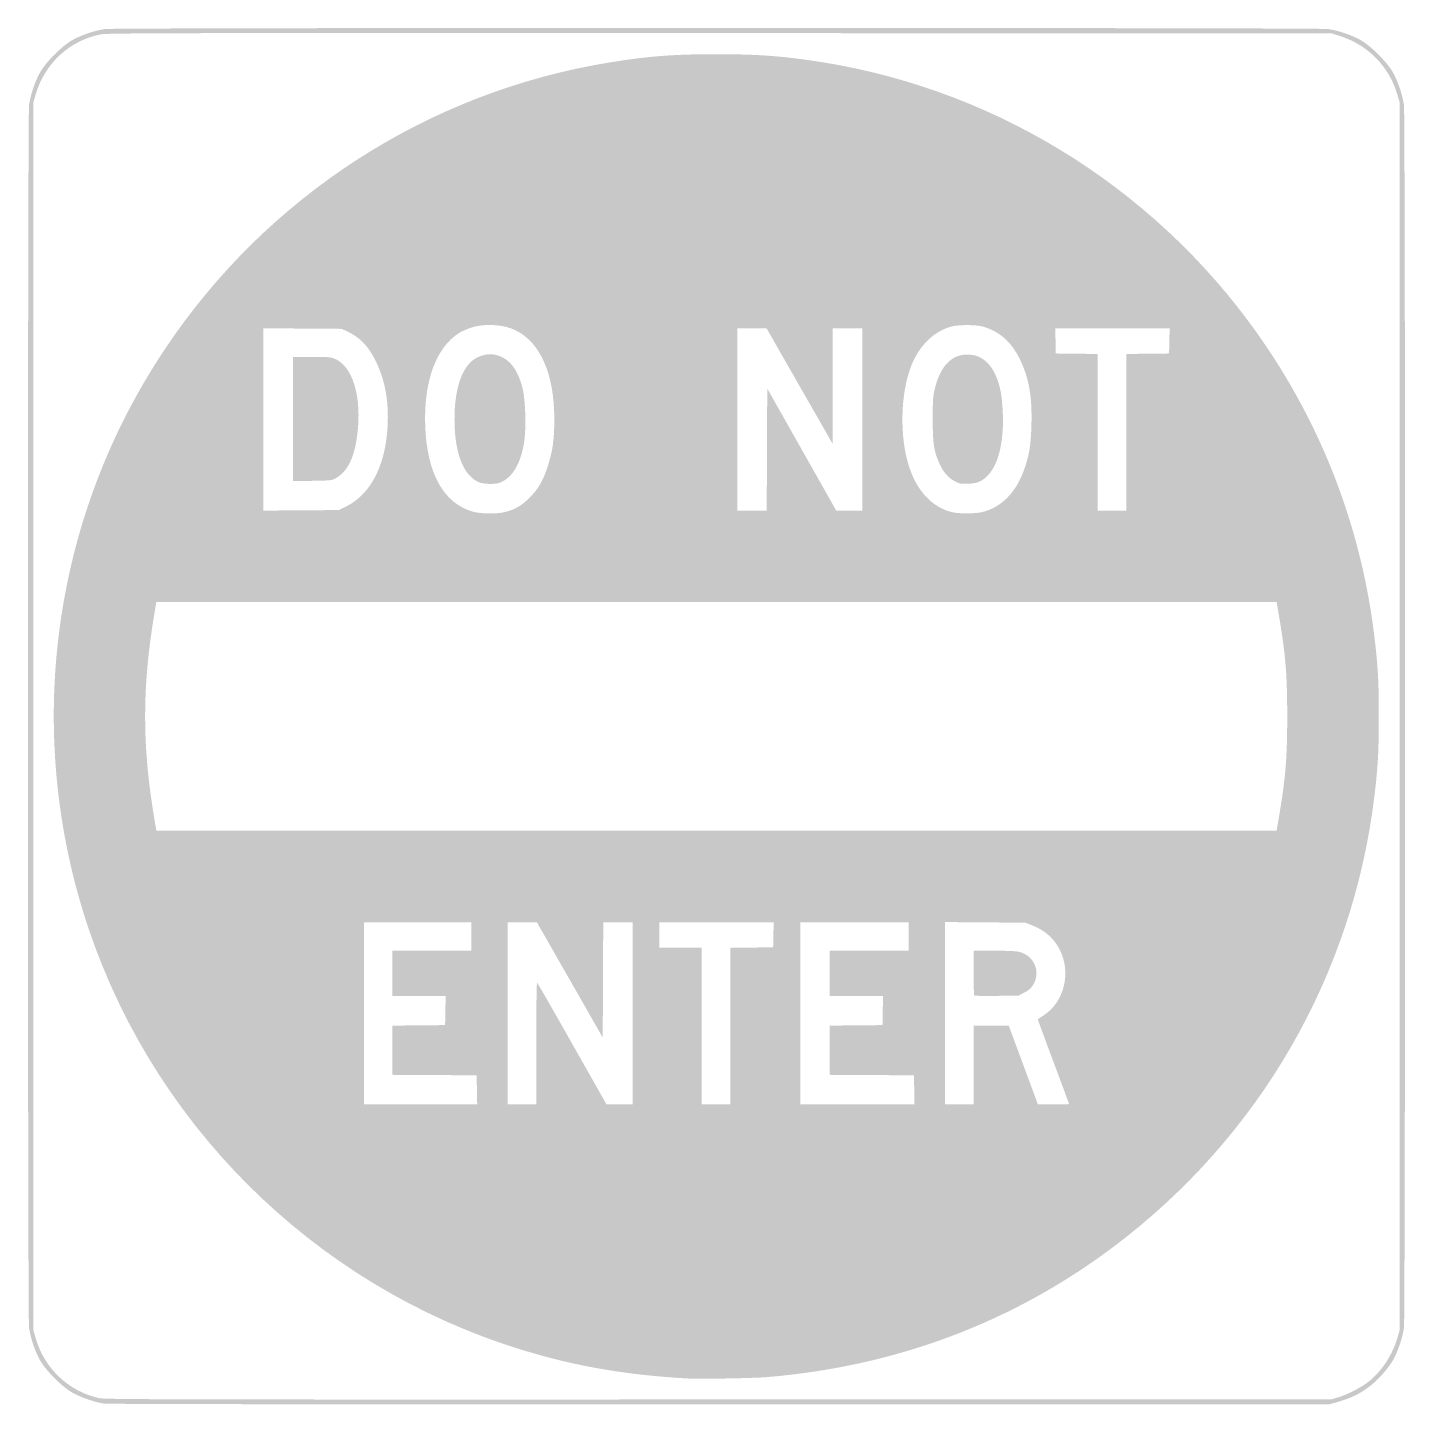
# Model space of a CAD drawing. Header units: inches. Extents: x -15 to 15, y -15 to 15.
import ezdxf

# ---------------------------------------------------------------- set-up
doc = ezdxf.new("R2010")
doc.units = ezdxf.units.IN
doc.header["$MEASUREMENT"] = 0

msp = doc.modelspace()

# ---------------------------------------------------------------- hatches: boundary and pattern name
h = msp.add_hatch(color=7)
edge = h.paths.add_edge_path()
edge.add_spline(control_points=[(-13.329, -14.953), (-13.525, -14.925), (-13.825, -14.821), (-14.014, -14.715), (-14.235, -14.591), (-14.591, -14.235), (-14.715, -14.014), (-14.826, -13.816), (-14.925, -13.522), (-14.956, -13.3), (-14.988, -13.064), (-14.988, 13.064), (-14.956, 13.3), (-14.925, 13.522), (-14.826, 13.816), (-14.715, 14.014), (-14.591, 14.235), (-14.235, 14.591), (-14.014, 14.715), (-13.816, 14.826), (-13.522, 14.925), (-13.3, 14.956), (-13.064, 14.988), (13.064, 14.988), (13.3, 14.956), (13.522, 14.925), (13.816, 14.826), (14.014, 14.715), (14.235, 14.591), (14.591, 14.235), (14.715, 14.014), (14.826, 13.816), (14.925, 13.522), (14.956, 13.3), (14.988, 13.064), (14.988, -13.064), (14.956, -13.3), (14.925, -13.523), (14.826, -13.817), (14.715, -14.013), (14.664, -14.102), (14.548, -14.253), (14.449, -14.358), (14.175, -14.647), (13.909, -14.806), (13.505, -14.921)], knot_values=[0, 0, 0, 0, 1, 1, 1, 2, 2, 2, 3, 3, 3, 4, 4, 4, 5, 5, 5, 6, 6, 6, 7, 7, 7, 8, 8, 8, 9, 9, 9, 10, 10, 10, 11, 11, 11, 12, 12, 12, 13, 13, 13, 14, 14, 14, 15, 15, 15, 15], degree=3, periodic=0)
edge.add_line((13.505, -14.921), (13.339, -14.968))
edge.add_line((13.339, -14.968), (0.075, -14.971))
edge.add_spline(control_points=[(0.075, -14.971), (-8.004, -14.972), (-13.244, -14.966), (-13.329, -14.953)], knot_values=[0, 0, 0, 0, 1, 1, 1, 1], degree=3, periodic=0)
edge = h.paths.add_edge_path(flags=0)
edge.add_spline(control_points=[(13.542, -14.811), (13.757, -14.745), (14.038, -14.596), (14.203, -14.463), (14.478, -14.24), (14.708, -13.887), (14.811, -13.531)], knot_values=[0, 0, 0, 0, 1, 1, 1, 2, 2, 2, 2], degree=3, periodic=0)
edge.add_line((14.811, -13.531), (14.861, -13.361))
edge.add_line((14.861, -13.361), (14.861, 0))
edge.add_line((14.861, 0), (14.861, 13.361))
edge.add_line((14.861, 13.361), (14.811, 13.531))
edge.add_spline(control_points=[(14.811, 13.531), (14.634, 14.145), (14.164, 14.618), (13.542, 14.811)], knot_values=[0, 0, 0, 0, 1, 1, 1, 1], degree=3, periodic=0)
edge.add_line((13.542, 14.811), (13.382, 14.861))
edge.add_line((13.382, 14.861), (0.075, 14.867))
edge.add_spline(control_points=[(0.075, 14.867), (-12.042, 14.872), (-13.247, 14.869), (-13.404, 14.838), (-14.078, 14.704), (-14.617, 14.203), (-14.811, 13.531)], knot_values=[0, 0, 0, 0, 1, 1, 1, 2, 2, 2, 2], degree=3, periodic=0)
edge.add_line((-14.811, 13.531), (-14.861, 13.361))
edge.add_line((-14.861, 13.361), (-14.861, 0))
edge.add_line((-14.861, 0), (-14.861, -13.361))
edge.add_line((-14.861, -13.361), (-14.811, -13.531))
edge.add_spline(control_points=[(-14.811, -13.531), (-14.62, -14.193), (-14.087, -14.695), (-13.425, -14.836), (-13.293, -14.864), (-11.706, -14.868), (0.054, -14.864)], knot_values=[0, 0, 0, 0, 1, 1, 1, 2, 2, 2, 2], degree=3, periodic=0)
edge.add_line((0.054, -14.864), (13.382, -14.861))
edge.add_line((13.382, -14.861), (13.542, -14.811))
h = msp.add_hatch(color=7)
edge = h.paths.add_edge_path()
edge.add_spline(control_points=[(-0.6, -14.409), (-1.805, -14.341), (-2.788, -14.188), (-3.807, -13.909), (-8.412, -12.65), (-12.13, -9.147), (-13.657, -4.629), (-14.383, -2.481), (-14.594, -0.173), (-14.27, 2.068), (-13.96, 4.205), (-13.196, 6.198), (-11.999, 7.993), (-9.777, 11.325), (-6.267, 13.589), (-2.335, 14.227), (-1.482, 14.366), (-0.934, 14.408), (0, 14.408), (0.911, 14.408), (1.466, 14.366), (2.282, 14.237), (6.234, 13.609), (9.768, 11.338), (11.999, 7.993), (13.258, 6.106), (14.04, 3.99), (14.313, 1.736), (14.389, 1.105), (14.409, 0.752), (14.409, 0), (14.409, -0.752), (14.389, -1.105), (14.313, -1.736), (13.84, -5.644), (11.816, -9.145), (8.652, -11.531), (6.459, -13.184), (3.912, -14.143), (1.093, -14.378), (0.815, -14.401), (-0.355, -14.422), (-0.6, -14.409)], knot_values=[0, 0, 0, 0, 1, 1, 1, 2, 2, 2, 3, 3, 3, 4, 4, 4, 5, 5, 5, 6, 6, 6, 7, 7, 7, 8, 8, 8, 9, 9, 9, 10, 10, 10, 11, 11, 11, 12, 12, 12, 13, 13, 13, 14, 14, 14, 14], degree=3, periodic=0)
h.paths.add_polyline_path([(-5.212, -8.127), (-5.218, -7.811), (-6.134, -7.805), (-7.05, -7.8), (-7.05, -7.264), (-7.05, -6.729), (-6.477, -6.724), (-5.904, -6.718), (-5.898, -6.402), (-5.892, -6.086), (-6.471, -6.086), (-7.05, -6.086), (-7.05, -5.593), (-7.05, -5.1), (-6.193, -5.1), (-5.336, -5.1), (-5.336, -4.789), (-5.336, -4.479), (-6.504, -4.479), (-7.671, -4.479), (-7.671, -6.461), (-7.671, -8.443), (-6.439, -8.443), (-5.206, -8.443), (-5.212, -8.127)], flags=0)
edge = h.paths.add_edge_path(flags=0)
edge.add_spline(control_points=[(-3.921, -7.113), (-3.921, -6.359), (-3.913, -5.788), (-3.903, -5.795), (-3.892, -5.801), (-3.549, -6.4), (-3.139, -7.125)], knot_values=[0, 0, 0, 0, 1, 1, 1, 2, 2, 2, 2], degree=3, periodic=0)
edge.add_line((-3.139, -7.125), (-2.393, -8.443))
edge.add_line((-2.393, -8.443), (-2.107, -8.443))
edge.add_line((-2.107, -8.443), (-1.821, -8.443))
edge.add_line((-1.821, -8.443), (-1.821, -6.461))
edge.add_line((-1.821, -6.461), (-1.821, -4.479))
edge.add_line((-1.821, -4.479), (-2.143, -4.479))
edge.add_line((-2.143, -4.479), (-2.464, -4.479))
edge.add_line((-2.464, -4.479), (-2.469, -5.734))
edge.add_line((-2.469, -5.734), (-2.475, -6.989))
edge.add_line((-2.475, -6.989), (-3.192, -5.734))
edge.add_line((-3.192, -5.734), (-3.909, -4.479))
edge.add_line((-3.909, -4.479), (-4.226, -4.479))
edge.add_line((-4.226, -4.479), (-4.543, -4.479))
edge.add_line((-4.543, -4.479), (-4.543, -6.461))
edge.add_line((-4.543, -6.461), (-4.543, -8.443))
edge.add_line((-4.543, -8.443), (-4.232, -8.443))
edge.add_line((-4.232, -8.443), (-3.921, -8.443))
edge.add_line((-3.921, -8.443), (-3.921, -7.113))
h.paths.add_polyline_path([(0.3, -6.74), (0.3, -5.037), (0.766, -5.031), (1.232, -5.025), (1.238, -4.752), (1.244, -4.479), (0.001, -4.479), (-1.243, -4.479), (-1.243, -4.757), (-1.243, -5.036), (-0.782, -5.036), (-0.321, -5.036), (-0.321, -6.739), (-0.321, -8.443), (-0.011, -8.443), (0.3, -8.443), (0.3, -6.74)], flags=0)
h.paths.add_polyline_path([(4.302, -8.127), (4.296, -7.811), (3.38, -7.805), (2.464, -7.8), (2.464, -7.264), (2.464, -6.729), (3.038, -6.724), (3.611, -6.718), (3.617, -6.402), (3.623, -6.086), (3.043, -6.086), (2.464, -6.086), (2.464, -5.593), (2.464, -5.1), (3.321, -5.1), (4.179, -5.1), (4.179, -4.789), (4.179, -4.479), (3, -4.479), (1.821, -4.479), (1.821, -6.461), (1.821, -8.443), (3.065, -8.443), (4.308, -8.443), (4.302, -8.127)], flags=0)
edge = h.paths.add_edge_path(flags=0)
edge.add_line((5.593, -7.586), (5.593, -6.729))
edge.add_line((5.593, -6.729), (5.975, -6.729))
edge.add_line((5.975, -6.729), (6.358, -6.729))
edge.add_line((6.358, -6.729), (6.675, -7.586))
edge.add_line((6.675, -7.586), (6.992, -8.443))
edge.add_line((6.992, -8.443), (7.332, -8.443))
edge.add_spline(control_points=[(7.332, -8.443), (7.519, -8.443), (7.671, -8.44), (7.671, -8.436), (7.671, -8.432), (7.517, -8.016), (7.328, -7.511), (7.139, -7.007), (6.987, -6.593), (6.99, -6.59), (6.994, -6.588), (7.053, -6.549), (7.122, -6.503), (7.565, -6.214), (7.72, -5.575), (7.468, -5.078), (7.343, -4.832), (7.14, -4.653), (6.865, -4.547)], knot_values=[0, 0, 0, 0, 1, 1, 1, 2, 2, 2, 3, 3, 3, 4, 4, 4, 5, 5, 5, 6, 6, 6, 6], degree=3, periodic=0)
edge.add_line((6.865, -4.547), (6.718, -4.49))
edge.add_line((6.718, -4.49), (5.845, -4.483))
edge.add_line((5.845, -4.483), (4.971, -4.476))
edge.add_line((4.971, -4.476), (4.971, -6.459))
edge.add_line((4.971, -6.459), (4.971, -8.443))
edge.add_line((4.971, -8.443), (5.282, -8.443))
edge.add_line((5.282, -8.443), (5.593, -8.443))
edge.add_line((5.593, -8.443), (5.593, -7.586))
edge = h.paths.add_edge_path(flags=0)
edge.add_spline(control_points=[(12.232, -2.212), (12.381, -1.345), (12.416, -0.918), (12.416, 0), (12.416, 0.918), (12.381, 1.345), (12.232, 2.212)], knot_values=[0, 0, 0, 0, 1, 1, 1, 2, 2, 2, 2], degree=3, periodic=0)
edge.add_line((12.232, 2.212), (12.185, 2.486))
edge.add_line((12.185, 2.486), (-0.001, 2.486))
edge.add_line((-0.001, 2.486), (-12.187, 2.486))
edge.add_line((-12.187, 2.486), (-12.211, 2.341))
edge.add_spline(control_points=[(-12.211, 2.341), (-12.503, 0.647), (-12.503, -0.647), (-12.211, -2.341)], knot_values=[0, 0, 0, 0, 1, 1, 1, 1], degree=3, periodic=0)
edge.add_line((-12.211, -2.341), (-12.187, -2.486))
edge.add_line((-12.187, -2.486), (-0.001, -2.486))
edge.add_line((-0.001, -2.486), (12.185, -2.486))
edge.add_line((12.185, -2.486), (12.232, -2.212))
edge = h.paths.add_edge_path(flags=0)
edge.add_spline(control_points=[(-4.596, 4.447), (-4.378, 4.503), (-4.243, 4.582), (-4.07, 4.755), (-3.877, 4.948), (-3.78, 5.113), (-3.678, 5.421), (-3.565, 5.763), (-3.529, 6.012), (-3.529, 6.461), (-3.527, 7.438), (-3.825, 8.126), (-4.366, 8.398), (-4.629, 8.53), (-5.051, 8.556), (-5.341, 8.457), (-5.433, 8.426), (-5.547, 8.375), (-5.596, 8.345), (-6.099, 8.027), (-6.37, 7.294), (-6.337, 6.335), (-6.302, 5.294), (-5.943, 4.641), (-5.304, 4.455), (-5.136, 4.406), (-4.771, 4.402), (-4.596, 4.447)], knot_values=[0, 0, 0, 0, 1, 1, 1, 2, 2, 2, 3, 3, 3, 4, 4, 4, 5, 5, 5, 6, 6, 6, 7, 7, 7, 8, 8, 8, 9, 9, 9, 9], degree=3, periodic=0)
edge = h.paths.add_edge_path(flags=0)
edge.add_spline(control_points=[(5.792, 4.448), (6.206, 4.555), (6.516, 4.871), (6.692, 5.368), (6.803, 5.679), (6.838, 5.892), (6.851, 6.326), (6.87, 6.959), (6.799, 7.36), (6.596, 7.779), (6.412, 8.158), (6.127, 8.4), (5.764, 8.488), (5.621, 8.522), (5.278, 8.522), (5.133, 8.487), (4.747, 8.396), (4.419, 8.082), (4.24, 7.635), (3.999, 7.032), (3.978, 6.083), (4.191, 5.428), (4.361, 4.908), (4.684, 4.561), (5.103, 4.448), (5.26, 4.406), (5.629, 4.406), (5.792, 4.448)], knot_values=[0, 0, 0, 0, 1, 1, 1, 2, 2, 2, 3, 3, 3, 4, 4, 4, 5, 5, 5, 6, 6, 6, 7, 7, 7, 8, 8, 8, 9, 9, 9, 9], degree=3, periodic=0)
edge = h.paths.add_edge_path(flags=0)
edge.add_spline(control_points=[(-8.051, 4.571), (-7.482, 4.852), (-7.151, 5.566), (-7.15, 6.514), (-7.149, 6.967), (-7.234, 7.363), (-7.411, 7.725), (-7.571, 8.054), (-7.752, 8.244), (-8.028, 8.373)], knot_values=[0, 0, 0, 0, 1, 1, 1, 2, 2, 2, 3, 3, 3, 3], degree=3, periodic=0)
edge.add_line((-8.028, 8.373), (-8.154, 8.432))
edge.add_line((-8.154, 8.432), (-9.005, 8.438))
edge.add_line((-9.005, 8.438), (-9.857, 8.445))
edge.add_line((-9.857, 8.445), (-9.857, 6.461))
edge.add_line((-9.857, 6.461), (-9.857, 4.477))
edge.add_line((-9.857, 4.477), (-9.036, 4.483))
edge.add_line((-9.036, 4.483), (-8.216, 4.489))
edge.add_line((-8.216, 4.489), (-8.051, 4.571))
h.paths.add_polyline_path([(1.098, 5.807), (1.104, 7.134), (1.854, 5.807), (2.604, 4.479), (2.887, 4.479), (3.171, 4.479), (3.171, 6.461), (3.171, 8.443), (2.85, 8.443), (2.529, 8.443), (2.529, 7.184), (2.529, 5.925), (1.809, 7.184), (1.09, 8.443), (0.77, 8.443), (0.45, 8.443), (0.45, 6.461), (0.45, 4.479), (0.771, 4.479), (1.093, 4.479), (1.098, 5.807)], flags=0)
h.paths.add_polyline_path([(8.914, 6.182), (8.914, 7.885), (9.38, 7.891), (9.846, 7.896), (9.852, 8.17), (9.858, 8.443), (8.614, 8.443), (7.37, 8.443), (7.376, 8.17), (7.382, 7.896), (7.837, 7.891), (8.293, 7.885), (8.293, 6.182), (8.293, 4.479), (8.604, 4.479), (8.914, 4.479), (8.914, 6.182)], flags=0)
h = msp.add_hatch(color=7)
edge = h.paths.add_edge_path()
edge.add_line((-9.214, 6.47), (-9.214, 7.821))
edge.add_line((-9.214, 7.821), (-8.802, 7.821))
edge.add_spline(control_points=[(-8.802, 7.821), (-8.415, 7.821), (-8.383, 7.818), (-8.282, 7.771), (-7.931, 7.607), (-7.738, 7.015), (-7.799, 6.286), (-7.848, 5.699), (-7.997, 5.35), (-8.269, 5.19), (-8.366, 5.133), (-8.375, 5.132), (-8.791, 5.125)], knot_values=[0, 0, 0, 0, 1, 1, 1, 2, 2, 2, 3, 3, 3, 4, 4, 4, 4], degree=3, periodic=0)
edge.add_line((-8.791, 5.125), (-9.214, 5.118))
edge.add_line((-9.214, 5.118), (-9.214, 6.47))
h = msp.add_hatch(color=7)
edge = h.paths.add_edge_path()
edge.add_spline(control_points=[(-5.18, 5.099), (-5.514, 5.251), (-5.7, 5.741), (-5.7, 6.468), (-5.7, 7.099), (-5.55, 7.568), (-5.289, 7.758), (-5.171, 7.843), (-4.992, 7.894), (-4.871, 7.878), (-4.547, 7.833), (-4.34, 7.601), (-4.22, 7.146), (-4.161, 6.925), (-4.138, 6.309), (-4.178, 6.015), (-4.244, 5.528), (-4.426, 5.204), (-4.699, 5.09), (-4.812, 5.043), (-5.066, 5.048), (-5.18, 5.099)], knot_values=[0, 0, 0, 0, 1, 1, 1, 2, 2, 2, 3, 3, 3, 4, 4, 4, 5, 5, 5, 6, 6, 6, 7, 7, 7, 7], degree=3, periodic=0)
h = msp.add_hatch(color=7)
edge = h.paths.add_edge_path()
edge.add_spline(control_points=[(5.192, 5.111), (5.048, 5.184), (4.939, 5.306), (4.853, 5.494), (4.728, 5.766), (4.704, 5.928), (4.704, 6.471), (4.704, 6.898), (4.71, 6.975), (4.752, 7.141), (4.874, 7.624), (5.111, 7.871), (5.454, 7.873), (5.825, 7.875), (6.076, 7.596), (6.184, 7.061), (6.201, 6.978), (6.221, 6.776), (6.228, 6.611), (6.257, 5.979), (6.134, 5.475), (5.895, 5.235), (5.768, 5.109), (5.676, 5.07), (5.475, 5.062), (5.324, 5.055), (5.29, 5.061), (5.192, 5.111)], knot_values=[0, 0, 0, 0, 1, 1, 1, 2, 2, 2, 3, 3, 3, 4, 4, 4, 5, 5, 5, 6, 6, 6, 7, 7, 7, 8, 8, 8, 9, 9, 9, 9], degree=3, periodic=0)
h = msp.add_hatch(color=7)
edge = h.paths.add_edge_path()
edge.add_spline(control_points=[(5.609, -6.073), (5.6, -6.064), (5.593, -5.842), (5.593, -5.579)], knot_values=[0, 0, 0, 0, 1, 1, 1, 1], degree=3, periodic=0)
edge.add_line((5.593, -5.579), (5.593, -5.1))
edge.add_line((5.593, -5.1), (6.05, -5.1))
edge.add_spline(control_points=[(6.05, -5.1), (6.383, -5.1), (6.535, -5.108), (6.608, -5.13), (6.923, -5.225), (7.057, -5.568), (6.887, -5.843), (6.839, -5.921), (6.793, -5.961), (6.697, -6.01)], knot_values=[0, 0, 0, 0, 1, 1, 1, 2, 2, 2, 3, 3, 3, 3], degree=3, periodic=0)
edge.add_line((6.697, -6.01), (6.571, -6.075))
edge.add_line((6.571, -6.075), (6.098, -6.082))
edge.add_spline(control_points=[(6.098, -6.082), (5.838, -6.086), (5.618, -6.082), (5.609, -6.073)], knot_values=[0, 0, 0, 0, 1, 1, 1, 1], degree=3, periodic=0)

doc.saveas('drawing.dxf')
